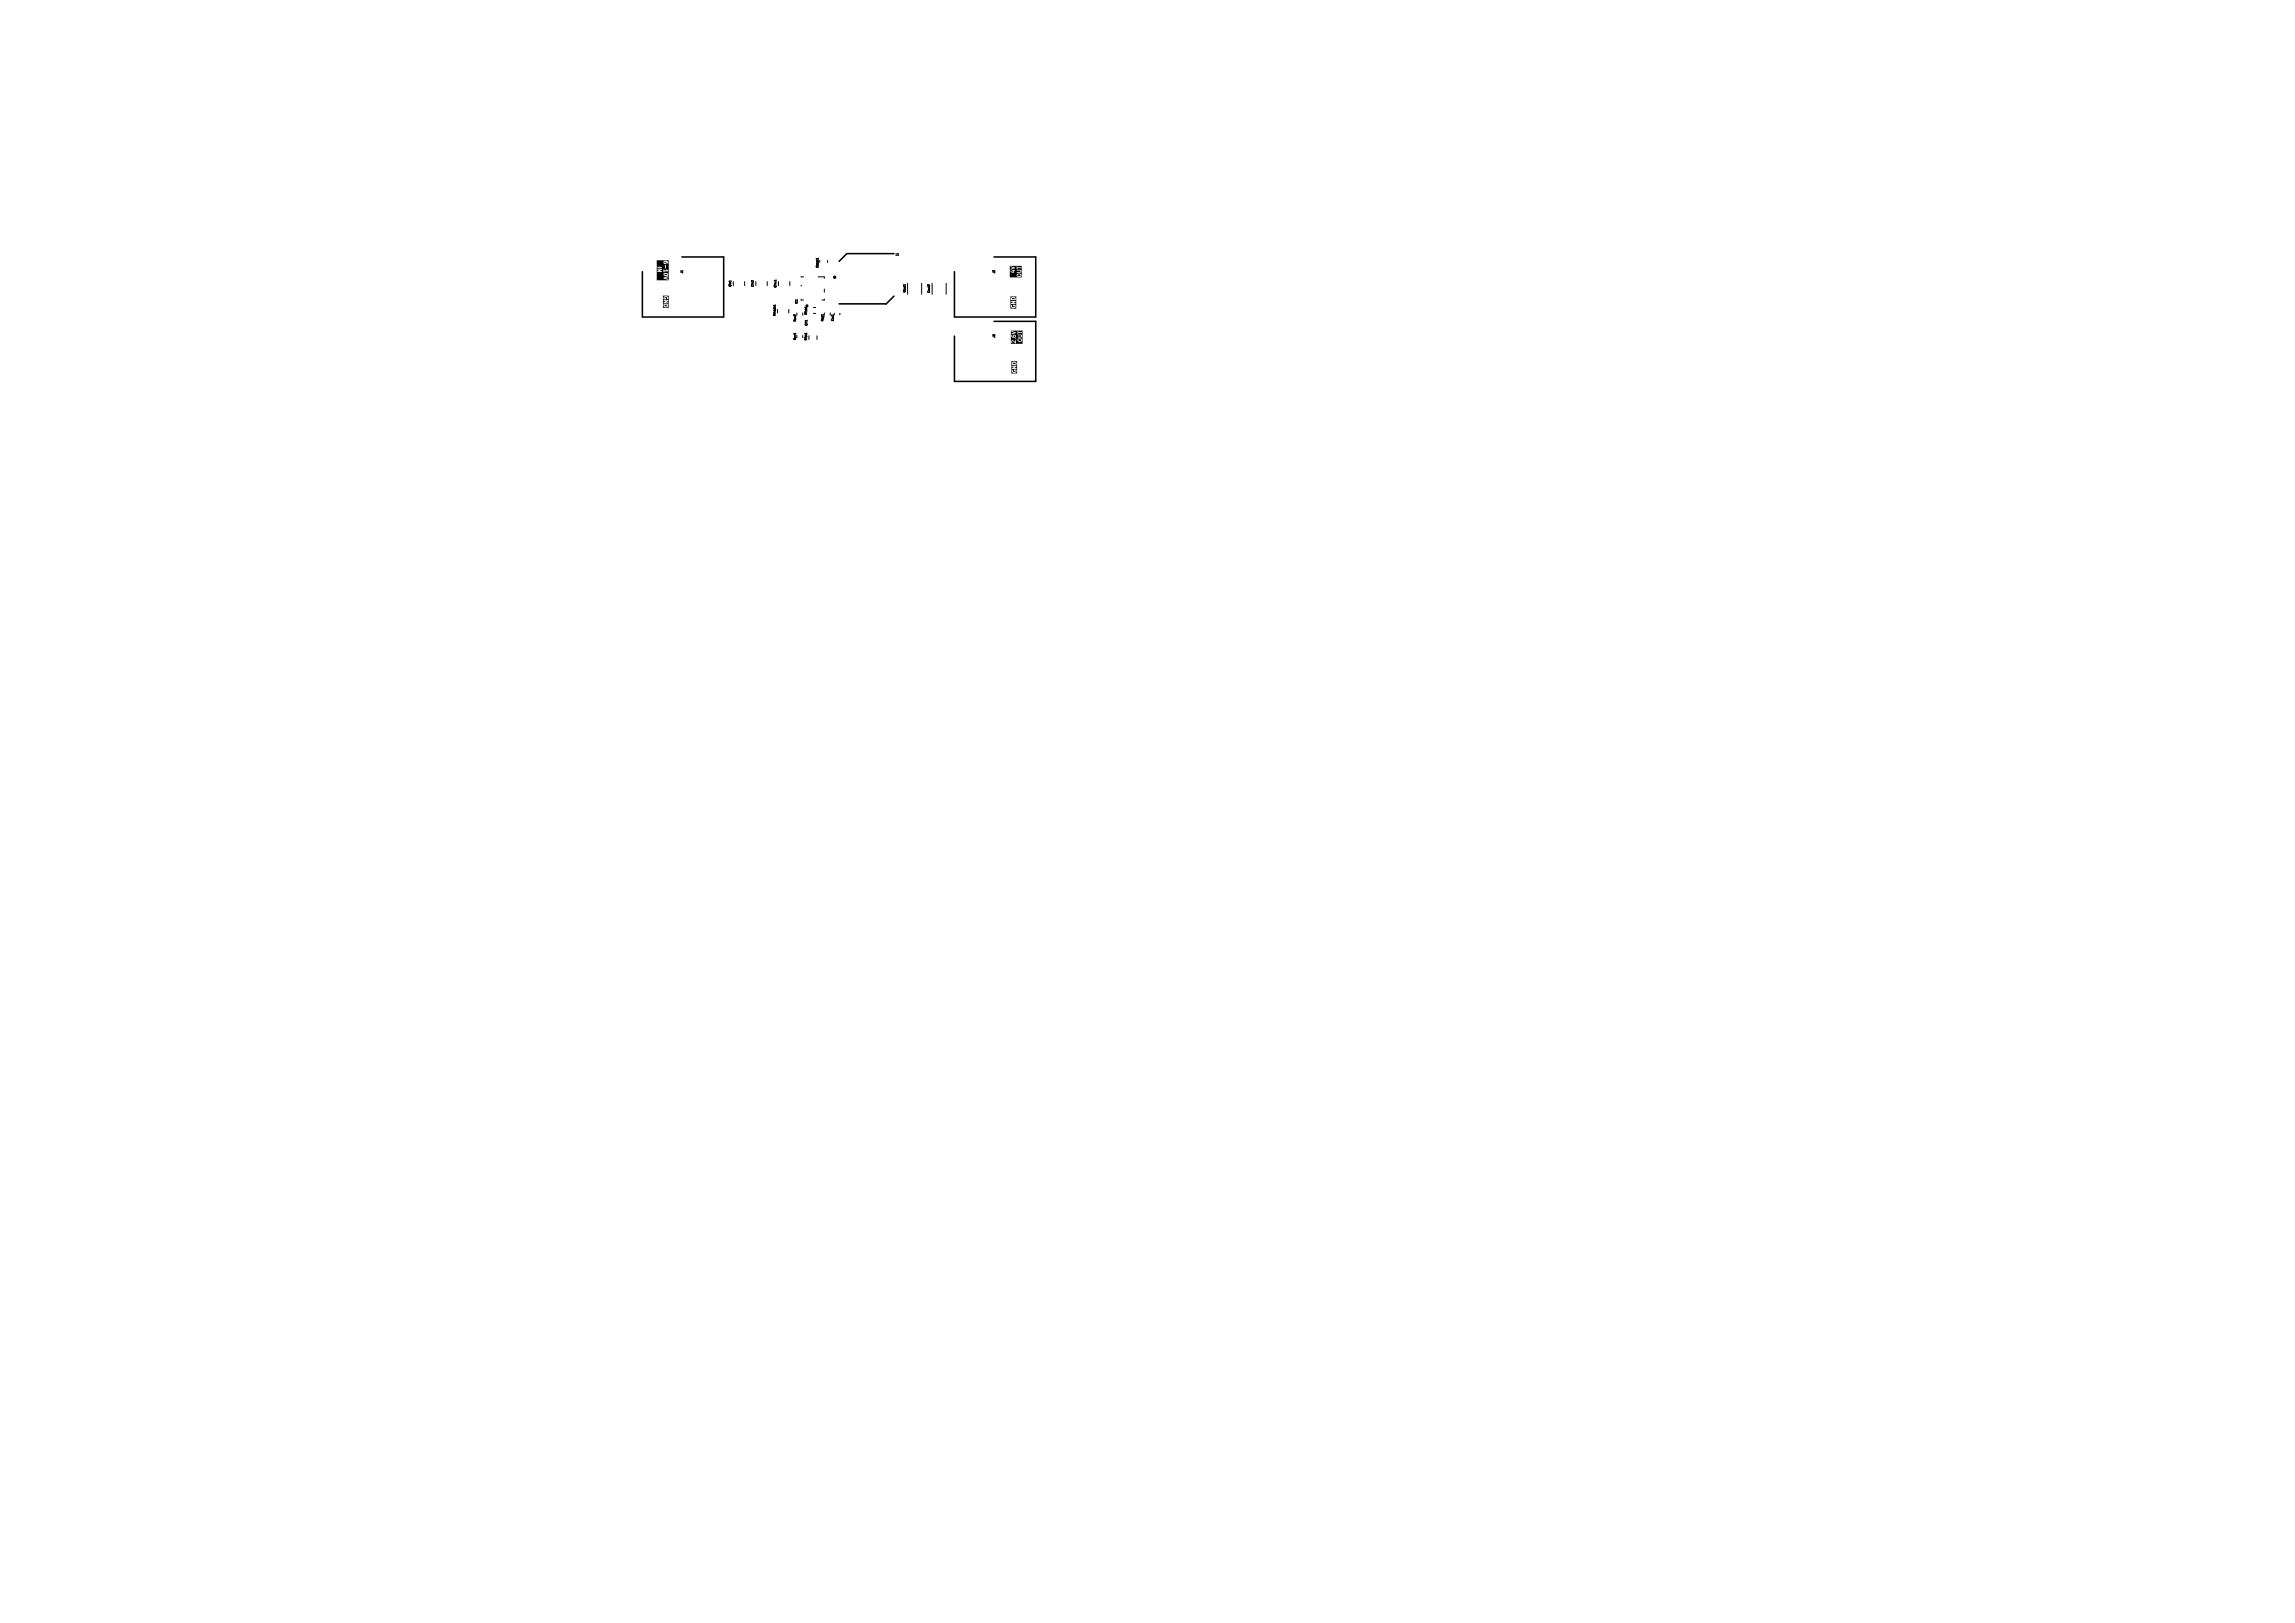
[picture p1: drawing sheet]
<svg xmlns="http://www.w3.org/2000/svg" width="297mm" height="210mm" viewBox="0 0 297 210" stroke-linecap="round" stroke-linejoin="round" font-family="sans-serif">
<defs><g id="words">
<g font-size=".3">
<text x="88.5" y="35.4" transform="rotate(-90 88.5 35.4)">J1</text>
<text x="106" y="34.7" transform="rotate(-90 106 34.7)">Cboot1</text>
<text x="115.8" y="33.1">L1</text>
<text x="128.8" y="35.4" transform="rotate(-90 128.8 35.4)">J2</text>
<text x="94.7" y="37.2" transform="rotate(-90 94.7 37.2)">Cin1</text>
<text x="97.6" y="37.2" transform="rotate(-90 97.6 37.2)">Cin2</text>
<text x="100.4" y="40.9" transform="rotate(-90 100.4 40.9)">Rmode1</text>
<text x="100.5" y="37.3" transform="rotate(-90 100.5 37.3)">Cinx1</text>
<text x="103.1" y="41.7" transform="rotate(-90 103.1 41.7)">Ren2</text>
<text x="103.3" y="39.4" transform="rotate(-90 103.3 39.4)">IC1</text>
<text x="104.5" y="40.8" transform="rotate(-90 104.5 40.8)">Rfbb1</text>
<text x="106.6" y="41.6" transform="rotate(-90 106.6 41.6)">Rpg1</text>
<text x="108" y="41.6" transform="rotate(-90 108 41.6)">Css1</text>
<text x="117.3" y="37.9" transform="rotate(-90 117.3 37.9)">Cout1</text>
<text x="120.4" y="37.9" transform="rotate(-90 120.4 37.9)">Cout2</text>
<text x="103.1" y="44.1" transform="rotate(-90 103.1 44.1)">Ren1</text>
<text x="104.5" y="44.1" transform="rotate(-90 104.5 44.1)">Rfbt1</text>
<text x="104.6" y="42.2" transform="rotate(-90 104.6 42.2)">Cff1</text>
<text x="128.8" y="43.8" transform="rotate(-90 128.8 43.8)">J3</text>
</g>
</g></defs>
<g fill="#000">
<path d="M86 33.9h.1l.1 .1h-.2zM86 35.5l.2-.1 .2 .1-.3 .1zM86 39.5h.4a.19 .19 0 0 1-.2 .2 .19 .19 0 0 1-.2-.2zM85 33.7h1.5v2.6h-1.5v-.3h.9l.5 .2 .1-.1-.4-.1 .4-.1-.1-.2-.5 .3h-.9v-.5h.9v.2h.2h.3l.1-.2-.1-.1-.2-.1h-.2l-.1 .2h-.9v-.4l.6 .1v-.1h-.2l.2-.2h.3v.3l.1-.1h.5l-.2-.3-.1 .2h-.2l-.1-.2-.3 .1v-.1h-.5v.1h.3l-.4 .2v-.5l.1 .1 .6-.1-.1-.1-.6 .1v-.3h1l.1 .4h.1l-.1-.5-1.1 .1v-.4h.9l.1 .3 .2-.1 .1-.2 .1 .2 .1-.1-.1-.1-.2-.2h-.2l-.1 .2h-.9zM85.8 38.3h.7v1.5h-.7v-.4l.1 .3 .2 .1 .3-.1 .1-.2-.1-.1h-.6v-.2h.7l-.1-.1h-.2l.3-.2-.1-.1h-.5v.2h.3l-.4 .2v-.7l.1 .2h.3v-.2l-.2 .1a.19 .19 0 0 1 .2-.2 .19 .19 0 0 1 .1 .3l.2-.1-.1-.2-.4-.1-.2 .2zM131 38.6a.2 .2 0 0 1 .2-.1 .2 .2 0 0 1 .1 .2h-.3zM130.8 38.4h.7v1.5h-.7v-.3l.1 .2 .3 .1 .2-.1 .1-.2-.1-.2-.3 .1 .1 .2 .1-.1a.19 .19 0 0 1-.2 .1 .19 .19 0 0 1-.1-.2l-.2 .1v-.3h.6v-.1h-.3l.4-.2-.6-.1v.2h.3l-.4 .2v-.7l.1 .2h.5l.1-.2-.2-.1-.2-.1-.3 .2zM131.7 35.5h.3l.1 .2h-.4zM130.7 34.4h1.5v1.5h-1.5v-.3h.9v.2h.2h.3l.1-.1-.1-.2-.2-.1h-.2l-.1 .2h-.9v-.4l.5 .1v-.2l.2-.1-.2-.1 .9 .1-.1 .2h-.4v.1h.4l.2-.1-.2-.3h-.9l-.2 .1 .2 .1v.1h-.4v-.7l.5 .2-.4 .1v.1l.5-.2-.3-.2h.6v.3l.1-.1h.5l-.5-.1-.1-.1h-.9zM131.2 43.4h.1l.1 .2h-.2zM131.1 47a.19 .19 0 0 1 .2-.1 .19 .19 0 0 1 .1 .2h-.3zM130.9 46.7h.7v1.6h-.7v-.3l.1 .2 .3 .1 .2-.1 .1-.2-.1-.2-.3 .1 .1 .1 .1-.1a.19 .19 0 0 1-.2 .2 .19 .19 0 0 1-.1-.2l-.2 .1v-.3h.6v-.1h-.3l.4-.2-.6-.1v.1h.3l-.4 .3v-.7l.1 .2h.5l.1-.2-.1-.1-.3-.1-.3 .2z"/>
<path d="M131.8 43.9h.3l.1 .1-.4 .1zM130.8 42.8h1.5v1.7h-1.5v-.3l.2 .2v-.3l.4 .3h.1l-.1-.4v.3l-.3-.3-.3 .2v-.2h.9v.1l.2 .1h.3l.1-.1-.1-.2-.1-.1h-.3l-.1 .2h-.9v-.2l.7 .1-.1-.1h-.6v-.4l.1 .2 .2 .1 .3-.1 .1-.2-.1-.1 .8 .1v.2h-.5v.1h.5l.1-.2-.1-.2h-.5h-.5l-.1 .3-.2-.2h-.1v-.5l.5 .2-.4 .1v.1l.6-.2-.4-.2h.6v.3l.1-.1 .5-.1h-.5l-.1-.2-.9 .1z"/>
</g>
<g fill="none" stroke="#000" stroke-width=".13">
<path d="M88.4 35v.1M94.6 36.3v.2M94.6 36.4h-.2M94.9 36.4v.6M96.4 36.4v.6M97.3 36.3l-.1 .1M97.3 36.3h.1M97.5 36.3v.2l-.2-.2M97.8 36.4v.6M99.3 36.4v.6M100.2 39.6h.1M100.3 39.4v.2"/>
<path d="M100.3 39.5h-.2l.1 .1M100.4 36.2v.2M100.4 36.3h-.2h.1M100.7 36.4v.6M102.2 36.4v.6M103.2 38.8v.1M103.7 36.9v.1M103.7 38.7v.1h.3M104 35.8l-.3 .1M104.4 39.7v.1M104.4 39.8h-.2M105.3 39.8h.3"/>
<path d="M105.9 35.8h.8v.2M105.9 33.4v.1M105.9 33.4h-.3l.1 .1M106.7 37.4v.4M106.7 38.7v.1h-.3M107.1 33.7v.3M116.2 33h.1M117.2 36.8v.1M117.2 36.9h-.3h.1M117.5 36.7v1.4M119.3 36.7v1.4M120.1 36.9v.1"/>
<path d="M120.1 36.9h.1M120.1 36.8l.2 .2v-.2M120.1 36.8v.1M120.6 36.7v1.4M122.4 36.7v1.4M100.6 40v.5M102.1 40v.5M103 40.7v.2l-.3-.1M103 43.1v.2M103.1 40.5v.3M103.9 40.5v.3M103.9 43.4v.3"/>
<path d="M104.4 43.1v.1M104.4 43.2h-.2M104.5 41.4v.2M104.5 41.5h-.3h.1M104.7 43.5v.4M105.3 40.6h.3M105.7 43.5v.4M106.5 40.7l-.2 .1M106.5 40.7v.1M106.7 40.5v.3M107.4 40.5v.3M107.9 40.7v.1"/>
<path d="M108 40.5v.2M108.7 40.5v.2"/>
</g>
<g fill="none" stroke="#000" stroke-width=".2">
<path d="M88.2 33.3h5.5v7.7h-10.6v-5.8M115.7 32.8h-6.1l-1 1M115.7 38.3l-1 1h-6.1M128.6 33.3h5.4v7.7h-10.5v-5.8M128.6 41.6h5.4v7.8h-10.5v-5.9"/>
<circle cx="104.4" cy="39.6" r=".1"/>
<circle cx="108" cy="35.9" r=".12"/>
</g>
<use href="#words"/>
</svg>
